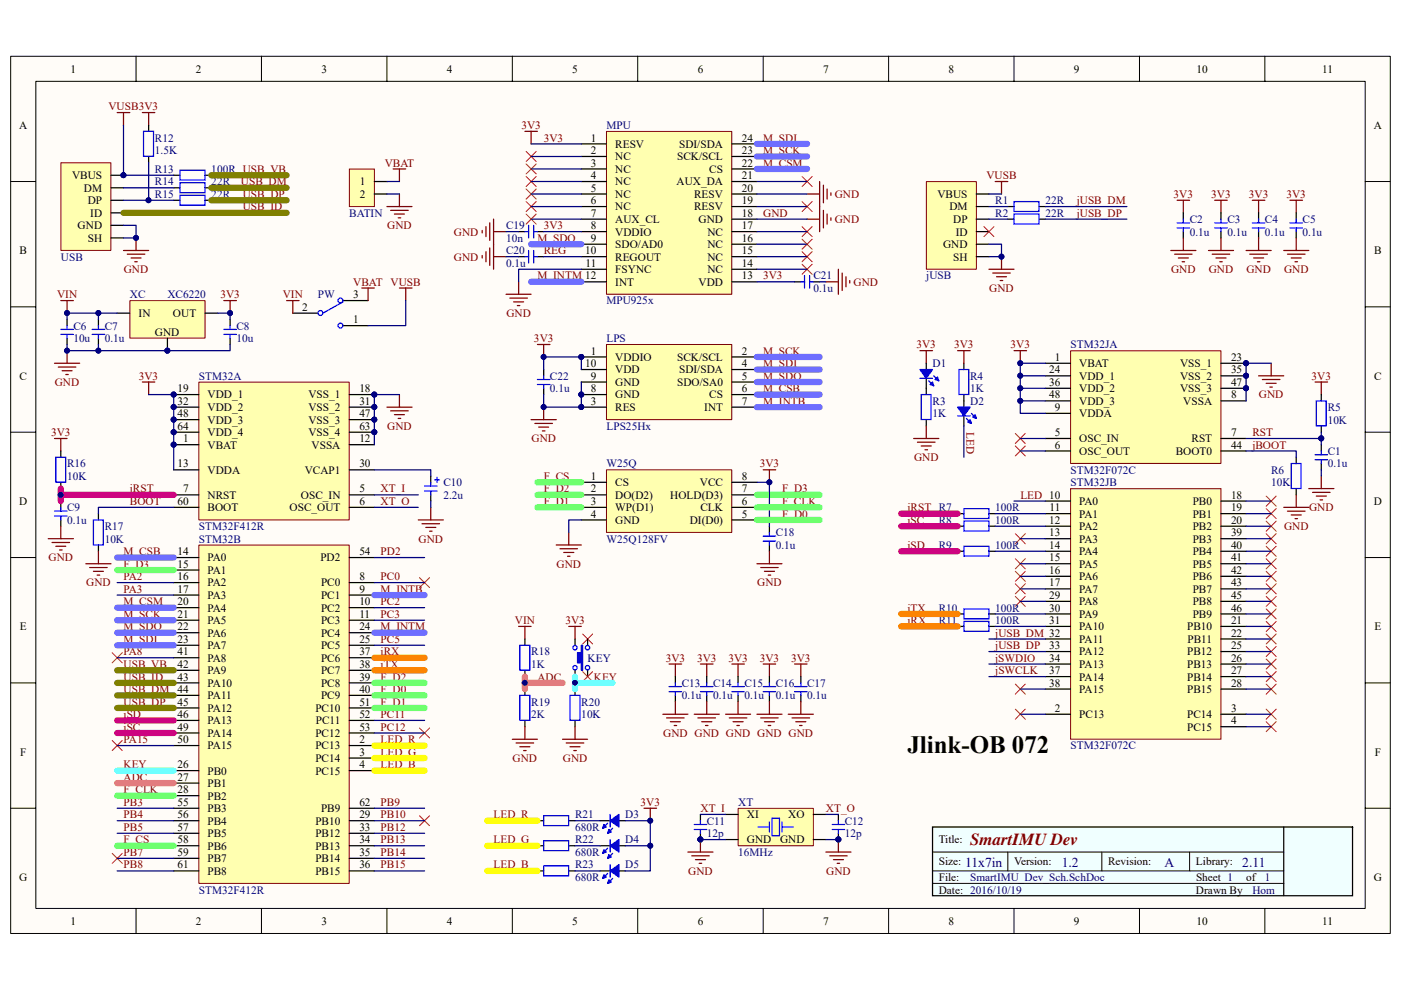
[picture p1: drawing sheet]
<svg xmlns="http://www.w3.org/2000/svg" width="297mm" height="210mm" viewBox="0 0 297 210" stroke-linecap="round" stroke-linejoin="round" font-family="sans-serif">
<defs><g id="words">
<text font-size="5.3" x="192.4" y="159.7">Jlink-OB 072</text>
<text font-size="3.6" fill="#800000" x="205.7" y="179.3">SmartIMU Dev</text>
<g font-size="2.9" fill="#000080">
<text x="204.6" y="183.8">11x7in</text>
<text x="225.1" y="183.8">1.2</text>
<text x="246.9" y="183.8">A</text>
<text x="263.4" y="183.8">2.11</text>
</g>
<g font-size="2.4">
<text x="15" y="15.4">1</text>
<text x="41.5" y="15.4">2</text>
<text x="68.2" y="15.4">3</text>
<text x="94.7" y="15.4">4</text>
<text x="121.3" y="15.4">5</text>
<text x="147.9" y="15.4">6</text>
<text x="174.5" y="15.4">7</text>
<text x="201.1" y="15.4">8</text>
<text x="227.7" y="15.4">9</text>
<text x="253.7" y="15.4">10</text>
<text x="280.3" y="15.4">11</text>
<text x="4.1" y="27.3">A</text>
<text x="291.3" y="27.3">A</text>
<text x="125.2" y="30">1</text>
<text x="125.2" y="32.7">2</text>
<text x="125.2" y="35.3">3</text>
<text x="130.4" y="31.3">RESV</text>
<text x="130.4" y="34">NC</text>
<text x="143.6" y="34">SCK/SCL</text>
<text x="144" y="31.3">SDI/SDA</text>
<text x="157.3" y="30">24</text>
<text x="157.3" y="32.7">23</text>
<text x="157.3" y="35.3">22</text>
<text x="15.3" y="38">VBUS</text>
<text x="17.8" y="40.6">DM</text>
<text x="76.3" y="39.3">1</text>
<text x="76.3" y="42">2</text>
<text x="125.2" y="38">4</text>
<text x="125.2" y="40.6">5</text>
<text x="130.4" y="36.7">NC</text>
<text x="130.4" y="39.3">NC</text>
<text x="130.4" y="42">NC</text>
<text x="143.4" y="39.3">AUX_DA</text>
<text x="147.2" y="42">RESV</text>
<text x="150.4" y="36.7">CS</text>
<text x="157.3" y="40.6">20</text>
<text x="157.3" y="38">21</text>
<text x="198.8" y="42">VBUS</text>
<text x="18.6" y="43.3">DP</text>
<text x="19.1" y="46">ID</text>
<text x="125.2" y="43.3">6</text>
<text x="125.2" y="46">7</text>
<text x="130.4" y="44.6">NC</text>
<text x="130.4" y="47.3">AUX_CL</text>
<text x="147.2" y="44.6">RESV</text>
<text x="148.1" y="47.3">GND</text>
<text x="157.3" y="43.3">19</text>
<text x="157.3" y="46">18</text>
<text x="201.3" y="44.6">DM</text>
<text x="202.1" y="47.3">DP</text>
<text x="4.1" y="53.9">B</text>
<text x="16.5" y="48.6">GND</text>
<text x="18.6" y="51.3">SH</text>
<text x="124.1" y="53.9">10</text>
<text x="125.2" y="48.6">8</text>
<text x="125.2" y="51.3">9</text>
<text x="130.4" y="50">VDDIO</text>
<text x="130.4" y="52.6">SDO/AD0</text>
<text x="150" y="52.6">NC</text>
<text x="150" y="50">NC</text>
<text x="157.3" y="53.9">15</text>
<text x="157.3" y="51.3">16</text>
<text x="157.3" y="48.6">17</text>
<text x="200" y="52.6">GND</text>
<text x="202.6" y="50">ID</text>
<text x="291.3" y="53.9">B</text>
<text x="124.1" y="56.6">11</text>
<text x="130.4" y="55.3">REGOUT</text>
<text x="130.4" y="57.9">FSYNC</text>
<text x="150" y="57.9">NC</text>
<text x="150" y="55.3">NC</text>
<text x="157.3" y="59.3">13</text>
<text x="157.3" y="56.6">14</text>
<text x="202.1" y="55.3">SH</text>
<text x="64.1" y="65.9">2</text>
<text x="74.9" y="63.2">3</text>
<text x="130.4" y="60.6">INT</text>
<text x="148.1" y="60.6">VDD</text>
<text x="29.4" y="67.2">IN</text>
<text x="32.8" y="71.2">GND</text>
<text x="36.7" y="67.2">OUT</text>
<text x="74.9" y="68.6">1</text>
<text x="124.1" y="77.9">10</text>
<text x="125.2" y="75.2">1</text>
<text x="130.4" y="76.5">VDDIO</text>
<text x="143.6" y="76.5">SCK/SCL</text>
<text x="157.3" y="77.9">4</text>
<text x="157.3" y="75.2">2</text>
<text x="223.6" y="76.5">1</text>
<text x="228.8" y="77.9">VBAT</text>
<text x="250.2" y="77.9">VSS_1</text>
<text x="261" y="76.5">23</text>
<text x="4.1" y="80.5">C</text>
<text x="37.6" y="83.2">19</text>
<text x="76.2" y="83.2">18</text>
<text x="125.2" y="83.2">8</text>
<text x="125.2" y="80.5">9</text>
<text x="130.4" y="81.9">GND</text>
<text x="130.4" y="79.2">VDD</text>
<text x="143.6" y="81.9">SDO/SA0</text>
<text x="144" y="79.2">SDI/SDA</text>
<text x="157.3" y="80.5">5</text>
<text x="157.3" y="83.2">6</text>
<text x="222.4" y="79.2">24</text>
<text x="222.4" y="81.9">36</text>
<text x="228.8" y="80.5">VDD_1</text>
<text x="228.8" y="83.2">VDD_2</text>
<text x="250.2" y="80.5">VSS_2</text>
<text x="250.2" y="83.2">VSS_3</text>
<text x="261" y="79.2">35</text>
<text x="261" y="81.9">47</text>
<text x="291.3" y="80.5">C</text>
<text x="37.6" y="85.8">32</text>
<text x="37.6" y="88.5">48</text>
<text x="44" y="84.5">VDD_1</text>
<text x="44" y="87.2">VDD_2</text>
<text x="44" y="89.8">VDD_3</text>
<text x="65.4" y="84.5">VSS_1</text>
<text x="65.4" y="87.2">VSS_2</text>
<text x="65.4" y="89.8">VSS_3</text>
<text x="76.2" y="85.8">31</text>
<text x="76.2" y="88.5">47</text>
<text x="125.2" y="85.8">3</text>
<text x="130.4" y="87.2">RES</text>
<text x="130.4" y="84.5">GND</text>
<text x="149.3" y="87.2">INT</text>
<text x="150.4" y="84.5">CS</text>
<text x="157.3" y="85.8">7</text>
<text x="222.4" y="84.5">48</text>
<text x="223.6" y="87.2">9</text>
<text x="228.8" y="88.5">VDDA</text>
<text x="228.8" y="85.8">VDD_3</text>
<text x="250.9" y="85.8">VSSA</text>
<text x="261" y="84.5">8</text>
<text x="37.6" y="91.2">64</text>
<text x="38.8" y="93.8">1</text>
<text x="44" y="95.1">VBAT</text>
<text x="44" y="92.5">VDD_4</text>
<text x="65.4" y="92.5">VSS_4</text>
<text x="66.1" y="95.1">VSSA</text>
<text x="76.2" y="93.8">12</text>
<text x="76.2" y="91.2">63</text>
<text x="223.6" y="92.5">5</text>
<text x="223.6" y="95.1">6</text>
<text x="228.8" y="93.8">OSC_IN</text>
<text x="252.6" y="93.8">RST</text>
<text x="261" y="92.5">7</text>
<text x="261" y="95.1">44</text>
<text x="37.6" y="99.1">13</text>
<text x="44" y="100.5">VDDA</text>
<text x="64.6" y="100.5">VCAP1</text>
<text x="76.2" y="99.1">30</text>
<text x="125.2" y="101.8">1</text>
<text x="157.3" y="101.8">8</text>
<text x="228.8" y="96.5">OSC_OUT</text>
<text x="249.3" y="96.5">BOOT0</text>
<text x="4.1" y="107.1">D</text>
<text x="37.6" y="107.1">60</text>
<text x="38.8" y="104.5">7</text>
<text x="44" y="105.8">NRST</text>
<text x="63.8" y="105.8">OSC_IN</text>
<text x="76.2" y="107.1">6</text>
<text x="76.2" y="104.5">5</text>
<text x="125.2" y="104.5">2</text>
<text x="125.2" y="107.1">3</text>
<text x="130.4" y="103.1">CS</text>
<text x="130.4" y="105.8">DO(D2)</text>
<text x="142.1" y="105.8">HOLD(D3)</text>
<text x="148.4" y="103.1">VCC</text>
<text x="157.3" y="107.1">6</text>
<text x="157.3" y="104.5">7</text>
<text x="228.8" y="107.1">PA0</text>
<text x="252.9" y="107.1">PB0</text>
<text x="261" y="105.8">18</text>
<text x="291.3" y="107.1">D</text>
<text x="44" y="108.4">BOOT</text>
<text x="61.4" y="108.4">OSC_OUT</text>
<text x="125.2" y="109.8">4</text>
<text x="130.4" y="108.4">WP(D1)</text>
<text x="130.4" y="111.1">GND</text>
<text x="146.2" y="111.1">DI(D0)</text>
<text x="148.5" y="108.4">CLK</text>
<text x="157.3" y="109.8">5</text>
<text x="222.4" y="111.1">12</text>
<text x="222.4" y="113.7">13</text>
<text x="222.5" y="108.4">11</text>
<text x="228.8" y="109.8">PA1</text>
<text x="228.8" y="112.4">PA2</text>
<text x="252.9" y="112.4">PB2</text>
<text x="252.9" y="109.8">PB1</text>
<text x="261" y="111.1">20</text>
<text x="261" y="108.4">19</text>
<text x="261" y="113.7">39</text>
<text x="37.6" y="117.8">14</text>
<text x="44" y="119.1">PA0</text>
<text x="67.9" y="119.1">PD2</text>
<text x="76.2" y="117.8">54</text>
<text x="222.4" y="116.4">14</text>
<text x="222.4" y="119.1">15</text>
<text x="228.8" y="115.1">PA3</text>
<text x="228.8" y="117.8">PA4</text>
<text x="252.9" y="115.1">PB3</text>
<text x="252.9" y="117.8">PB4</text>
<text x="261" y="119.1">41</text>
<text x="261" y="116.4">40</text>
<text x="37.6" y="120.4">15</text>
<text x="37.6" y="123.1">16</text>
<text x="37.6" y="125.7">17</text>
<text x="44" y="121.7">PA1</text>
<text x="44" y="124.4">PA2</text>
<text x="68.1" y="124.4">PC0</text>
<text x="76.2" y="123.1">8</text>
<text x="76.2" y="125.7">9</text>
<text x="222.4" y="121.7">16</text>
<text x="222.4" y="124.4">17</text>
<text x="228.8" y="120.4">PA5</text>
<text x="228.8" y="123.1">PA6</text>
<text x="228.8" y="125.7">PA7</text>
<text x="252.9" y="120.4">PB5</text>
<text x="252.9" y="123.1">PB6</text>
<text x="252.9" y="125.7">PB7</text>
<text x="261" y="121.7">42</text>
<text x="261" y="124.4">43</text>
<text x="37.6" y="128.4">20</text>
<text x="37.6" y="131">21</text>
<text x="44" y="127">PA3</text>
<text x="44" y="129.7">PA4</text>
<text x="68.1" y="127">PC1</text>
<text x="68.1" y="129.7">PC2</text>
<text x="76.2" y="128.4">10</text>
<text x="76.2" y="131">11</text>
<text x="222.4" y="127">29</text>
<text x="222.4" y="129.7">30</text>
<text x="228.8" y="128.4">PA8</text>
<text x="228.8" y="131">PA9</text>
<text x="252.9" y="128.4">PB8</text>
<text x="252.9" y="131">PB9</text>
<text x="261" y="127">45</text>
<text x="261" y="129.7">46</text>
<text x="4.2" y="133.7">E</text>
<text x="37.6" y="133.7">22</text>
<text x="37.6" y="136.4">23</text>
<text x="44" y="132.4">PA5</text>
<text x="44" y="135">PA6</text>
<text x="44" y="137.7">PA7</text>
<text x="68.1" y="132.4">PC3</text>
<text x="68.1" y="135">PC4</text>
<text x="68.1" y="137.7">PC5</text>
<text x="76.2" y="133.7">24</text>
<text x="76.2" y="136.4">25</text>
<text x="222.4" y="132.4">31</text>
<text x="222.4" y="137.7">33</text>
<text x="228.8" y="133.7">PA10</text>
<text x="228.8" y="136.4">PA11</text>
<text x="251.7" y="133.7">PB10</text>
<text x="251.8" y="136.4">PB11</text>
<text x="261" y="132.4">21</text>
<text x="261" y="135">22</text>
<text x="261" y="137.7">25</text>
<text x="291.4" y="133.7">E</text>
<text x="37.6" y="139">41</text>
<text x="37.6" y="141.7">42</text>
<text x="44" y="140.3">PA8</text>
<text x="44" y="143">PA9</text>
<text x="68.1" y="140.3">PC6</text>
<text x="68.1" y="143">PC7</text>
<text x="76.2" y="139">37</text>
<text x="76.2" y="141.7">38</text>
<text x="222.4" y="140.3">34</text>
<text x="222.4" y="143">37</text>
<text x="228.8" y="139">PA12</text>
<text x="228.8" y="141.7">PA13</text>
<text x="251.7" y="139">PB12</text>
<text x="251.7" y="141.7">PB13</text>
<text x="261" y="140.3">26</text>
<text x="261" y="143">27</text>
<text x="37.6" y="144.3">43</text>
<text x="37.6" y="147">44</text>
<text x="37.6" y="149.6">45</text>
<text x="44" y="145.6">PA10</text>
<text x="44" y="148.3">PA11</text>
<text x="68.1" y="145.6">PC8</text>
<text x="68.1" y="148.3">PC9</text>
<text x="76.2" y="144.3">39</text>
<text x="76.2" y="147">40</text>
<text x="76.2" y="149.6">51</text>
<text x="222.4" y="145.6">38</text>
<text x="228.8" y="144.3">PA14</text>
<text x="228.8" y="147">PA15</text>
<text x="251.7" y="144.3">PB14</text>
<text x="251.7" y="147">PB15</text>
<text x="261" y="145.6">28</text>
<text x="37.6" y="152.3">46</text>
<text x="37.6" y="155">49</text>
<text x="44" y="151">PA12</text>
<text x="44" y="153.6">PA13</text>
<text x="66.9" y="151">PC10</text>
<text x="66.9" y="153.6">PC11</text>
<text x="76.2" y="152.3">52</text>
<text x="76.2" y="155">53</text>
<text x="223.6" y="151">2</text>
<text x="228.8" y="152.3">PC13</text>
<text x="251.7" y="152.3">PC14</text>
<text x="251.7" y="155">PC15</text>
<text x="261" y="151">3</text>
<text x="261" y="153.6">4</text>
<text x="4.3" y="160.3">F</text>
<text x="37.6" y="157.6">50</text>
<text x="44" y="156.3">PA14</text>
<text x="44" y="158.9">PA15</text>
<text x="66.9" y="158.9">PC13</text>
<text x="66.9" y="161.6">PC14</text>
<text x="66.9" y="156.3">PC12</text>
<text x="76.2" y="157.6">2</text>
<text x="76.2" y="160.3">3</text>
<text x="291.5" y="160.3">F</text>
<text x="37.6" y="162.9">26</text>
<text x="37.6" y="165.6">27</text>
<text x="44" y="164.3">PB0</text>
<text x="44" y="166.9">PB1</text>
<text x="66.9" y="164.3">PC15</text>
<text x="76.2" y="162.9">4</text>
<text x="37.6" y="168.3">28</text>
<text x="37.6" y="170.9">55</text>
<text x="37.6" y="173.6">56</text>
<text x="44" y="169.6">PB2</text>
<text x="44" y="172.2">PB3</text>
<text x="68.1" y="172.2">PB9</text>
<text x="76.2" y="170.9">62</text>
<text x="76.2" y="173.6">29</text>
<text x="158.4" y="173.6">XI</text>
<text x="167.1" y="173.6">XO</text>
<text x="37.6" y="176.2">57</text>
<text x="37.6" y="178.9">58</text>
<text x="44" y="174.9">PB4</text>
<text x="44" y="177.6">PB5</text>
<text x="66.9" y="174.9">PB10</text>
<text x="66.9" y="177.6">PB12</text>
<text x="76.2" y="176.2">33</text>
<text x="76.2" y="178.9">34</text>
<text x="158.4" y="178.9">GND</text>
<text x="165.4" y="178.9">GND</text>
<text x="199" y="178.9">Title:</text>
<text x="37.6" y="181.5">59</text>
<text x="37.6" y="184.2">61</text>
<text x="44" y="180.2">PB6</text>
<text x="44" y="182.9">PB7</text>
<text x="44" y="185.5">PB8</text>
<text x="66.9" y="180.2">PB13</text>
<text x="66.9" y="182.9">PB14</text>
<text x="66.9" y="185.5">PB15</text>
<text x="76.2" y="181.5">35</text>
<text x="76.2" y="184.2">36</text>
<text x="199" y="183.5">Size:</text>
<text x="215" y="183.5">Version:</text>
<text x="234.9" y="183.5">Revision:</text>
<text x="253.6" y="183.5">Library:</text>
<text x="4.1" y="186.9">G</text>
<text x="199" y="189.5">Date: 2016/10/19</text>
<text x="199" y="186.9">File:</text>
<text x="253.6" y="189.5">Drawn By</text>
<text x="253.6" y="186.9">Sheet 1</text>
<text x="264.2" y="186.9">of</text>
<text x="291.3" y="186.9">G</text>
<text x="15" y="196.2">1</text>
<text x="41.5" y="196.2">2</text>
<text x="68.2" y="196.2">3</text>
<text x="94.7" y="196.2">4</text>
<text x="121.3" y="196.2">5</text>
<text x="147.9" y="196.2">6</text>
<text x="174.5" y="196.2">7</text>
<text x="201.1" y="196.2">8</text>
<text x="227.7" y="196.2">9</text>
<text x="253.7" y="196.2">10</text>
<text x="280.3" y="196.2">11</text>
</g>
<g font-size="2.4" fill="#800000">
<text x="23" y="23.4">VUSB3V3</text>
<text x="110.6" y="27.3">3V3</text>
<text x="81.6" y="35.3">VBAT</text>
<text x="115.3" y="30">3V3</text>
<text x="161.8" y="35.3">M_CSM</text>
<text x="161.8" y="32.7">M_SCK</text>
<text x="161.8" y="30">M_SDI</text>
<text x="51.1" y="39.3">USB_DM</text>
<text x="51.5" y="42">USB_DP</text>
<text x="177" y="42">GND</text>
<text x="209.1" y="38">VUSB</text>
<text x="248.8" y="42">3V3</text>
<text x="256.8" y="42">3V3</text>
<text x="264.8" y="42">3V3</text>
<text x="272.8" y="42">3V3</text>
<text x="51.5" y="44.6">USB_ID</text>
<text x="161.8" y="46">GND</text>
<text x="177" y="47.3">GND</text>
<text x="228.3" y="46">jUSB_DP</text>
<text x="228.3" y="43.3">jUSB_DM</text>
<text x="82.1" y="48.6">GND</text>
<text x="96.2" y="50">GND</text>
<text x="114" y="51.3">M_SDO</text>
<text x="115.3" y="48.6">3V3</text>
<text x="115.3" y="53.9">REG</text>
<text x="26.2" y="57.9">GND</text>
<text x="96.2" y="55.3">GND</text>
<text x="114" y="59.3">M_INTM 12</text>
<text x="161.8" y="59.3">3V3</text>
<text x="248.3" y="57.9">GND</text>
<text x="256.3" y="57.9">GND</text>
<text x="264.3" y="57.9">GND</text>
<text x="272.2" y="57.9">GND</text>
<text x="12.1" y="63.2">VIN</text>
<text x="46.7" y="63.2">3V3</text>
<text x="60" y="63.2">VIN</text>
<text x="74.9" y="60.6">VBAT VUSB</text>
<text x="181" y="60.6">GND</text>
<text x="209.7" y="61.9">GND</text>
<text x="107.4" y="67.2">GND</text>
<text x="113.2" y="72.5">3V3</text>
<text x="161.8" y="75.2">M_SCK</text>
<text x="161.8" y="77.9">M_SDI</text>
<text x="194.3" y="73.9">3V3</text>
<text x="202.3" y="73.9">3V3</text>
<text x="214.3" y="73.9">3V3</text>
<text x="11.6" y="81.9">GND</text>
<text x="29.4" y="80.5">3V3</text>
<text x="161.8" y="83.2">M_CSB</text>
<text x="161.8" y="80.5">M_SDO</text>
<text x="278.1" y="80.5">3V3</text>
<text x="161.8" y="85.8">M_INTB</text>
<text x="266.9" y="84.5">GND</text>
<text x="10.8" y="92.5">3V3</text>
<text x="82.1" y="91.2">GND</text>
<text x="112.7" y="93.8">GND</text>
<text x="204.9" y="91.7" transform="rotate(90 204.9 91.7)">LED</text>
<text x="265.5" y="92.5">RST</text>
<text x="265.5" y="95.1">jBOOT</text>
<text x="115.3" y="101.8">F_CS</text>
<text x="161.1" y="99.1">3V3</text>
<text x="193.8" y="97.8">GND</text>
<text x="27.5" y="107.1">BOOT</text>
<text x="27.5" y="104.5">jRST</text>
<text x="80.7" y="104.5">XT_I</text>
<text x="80.7" y="107.1">XT_O</text>
<text x="115.3" y="104.5">F_D2</text>
<text x="115.3" y="107.1">F_D1</text>
<text x="165.8" y="107.1">F_CLK</text>
<text x="165.8" y="104.5">F_D3</text>
<text x="216.3" y="105.8">LED 10</text>
<text x="165.8" y="109.8">F_D0</text>
<text x="192.4" y="108.4">jRST R7</text>
<text x="192.4" y="111.1">jSC</text>
<text x="272.2" y="112.4">GND</text>
<text x="277.6" y="108.4">GND</text>
<text x="10.3" y="119.1">GND</text>
<text x="26.2" y="117.8">M_CSB</text>
<text x="80.7" y="117.8">PD2</text>
<text x="88.7" y="115.1">GND</text>
<text x="192.4" y="116.4">jSD</text>
<text x="18.3" y="124.4">GND</text>
<text x="26.2" y="123.1">PA2</text>
<text x="26.2" y="125.7">PA3</text>
<text x="26.2" y="120.4">F_D3</text>
<text x="80.7" y="125.7">M_INTB</text>
<text x="80.7" y="123.1">PC0</text>
<text x="118" y="120.4">GND</text>
<text x="160.5" y="124.4">GND</text>
<text x="26.2" y="128.4">M_CSM</text>
<text x="26.2" y="131">M_SCK</text>
<text x="80.7" y="128.4">PC2</text>
<text x="80.7" y="131">PC3</text>
<text x="192.4" y="129.7">jTX</text>
<text x="26.2" y="133.7">M_SDO</text>
<text x="26.2" y="136.4">M_SDI</text>
<text x="80.7" y="136.4">PC5</text>
<text x="80.7" y="133.7">M_INTM</text>
<text x="109.2" y="132.4">VIN</text>
<text x="119.9" y="132.4">3V3</text>
<text x="192.4" y="132.4">jRX</text>
<text x="211" y="135">jUSB_DM 32</text>
<text x="211" y="137.7">jUSB_DP</text>
<text x="26.2" y="139">PA8</text>
<text x="26.2" y="141.7">USB_VB</text>
<text x="80.7" y="141.7">jTX</text>
<text x="80.7" y="139">jRX</text>
<text x="141.1" y="140.3">3V3</text>
<text x="147.8" y="140.3">3V3</text>
<text x="154.4" y="140.3">3V3</text>
<text x="161.1" y="140.3">3V3</text>
<text x="167.7" y="140.3">3V3</text>
<text x="211" y="140.3">jSWDIO</text>
<text x="211" y="143">jSWCLK</text>
<text x="26.2" y="147">USB_DM</text>
<text x="26.2" y="149.6">USB_DP</text>
<text x="26.2" y="144.3">USB_ID</text>
<text x="80.7" y="147">F_D0</text>
<text x="80.7" y="144.3">F_D2</text>
<text x="80.7" y="149.6">F_D1</text>
<text x="114" y="144.3">ADC</text>
<text x="125.9" y="144.3">KEY</text>
<text x="26.2" y="155">jSC</text>
<text x="26.2" y="152.3">jSD</text>
<text x="80.7" y="152.3">PC11</text>
<text x="80.7" y="155">PC12</text>
<text x="26.2" y="157.6">PA15</text>
<text x="80.7" y="157.6">LED_R</text>
<text x="80.7" y="160.3">LED_G</text>
<text x="108.7" y="161.6">GND</text>
<text x="119.3" y="161.6">GND</text>
<text x="140.6" y="156.3">GND GND GND GND GND</text>
<text x="26.2" y="162.9">KEY</text>
<text x="26.2" y="165.6">ADC</text>
<text x="80.7" y="162.9">LED_B</text>
<text x="26.2" y="170.9">PB3</text>
<text x="26.2" y="173.6">PB4</text>
<text x="26.2" y="168.3">F_CLK</text>
<text x="80.7" y="170.9">PB9</text>
<text x="80.7" y="173.6">PB10</text>
<text x="104.6" y="173.6">LED_R</text>
<text x="135.8" y="170.9">3V3</text>
<text x="148.5" y="172.2">XT_I</text>
<text x="175.1" y="172.2">XT_O</text>
<text x="26.2" y="176.2">PB5</text>
<text x="26.2" y="178.9">F_CS</text>
<text x="80.7" y="178.9">PB13</text>
<text x="80.7" y="176.2">PB12</text>
<text x="104.6" y="178.9">LED_G</text>
<text x="26.2" y="181.5">PB7</text>
<text x="26.2" y="184.2">PB8</text>
<text x="80.7" y="181.5">PB14</text>
<text x="80.7" y="184.2">PB15</text>
<text x="104.6" y="184.2">LED_B</text>
<text x="145.9" y="185.5">GND</text>
<text x="175.2" y="185.5">GND</text>
</g>
<g font-size="2.4" fill="#000080">
<text x="128.6" y="27.3">MPU</text>
<text x="32.8" y="32.7">1.5K</text>
<text x="32.8" y="30">R12</text>
<text x="32.8" y="36.7">R13</text>
<text x="32.8" y="39.3">R14</text>
<text x="32.8" y="42">R15</text>
<text x="44.8" y="39.3">22R</text>
<text x="44.8" y="36.7">100R USB_VB</text>
<text x="44.8" y="42">22R</text>
<text x="74.1" y="46">BATIN</text>
<text x="211" y="43.3">R1</text>
<text x="211" y="46">R2</text>
<text x="221.7" y="46">22R</text>
<text x="221.7" y="43.3">22R</text>
<text x="252.2" y="47.3">C2</text>
<text x="260.2" y="47.3">C3</text>
<text x="268.2" y="47.3">C4</text>
<text x="276.2" y="47.3">C5</text>
<text x="107.3" y="51.3">10n</text>
<text x="107.3" y="48.6">C19</text>
<text x="107.3" y="53.9">C20</text>
<text x="252.2" y="50">0.1u</text>
<text x="260.2" y="50">0.1u</text>
<text x="268.2" y="50">0.1u</text>
<text x="276.2" y="50">0.1u</text>
<text x="12.9" y="55.3">USB</text>
<text x="107.3" y="56.6">0.1u</text>
<text x="172.5" y="59.3">C21</text>
<text x="196.4" y="59.3">jUSB</text>
<text x="27.5" y="63.2">XC</text>
<text x="35.5" y="63.2">XC6220</text>
<text x="67.4" y="63.2">PW</text>
<text x="128.6" y="64.6">MPU925x</text>
<text x="172.5" y="61.9">0.1u</text>
<text x="15.6" y="69.9">C6</text>
<text x="22.2" y="69.9">C7</text>
<text x="50.1" y="69.9">C8</text>
<text x="15.6" y="72.5">10u</text>
<text x="22.2" y="72.5">0.1u</text>
<text x="50.1" y="72.5">10u</text>
<text x="128.6" y="72.5">LPS</text>
<text x="197.7" y="77.9">D1</text>
<text x="227" y="73.9">STM32JA</text>
<text x="42.2" y="80.5">STM32A</text>
<text x="116.6" y="83.2">0.1u</text>
<text x="116.6" y="80.5">C22</text>
<text x="205.7" y="83.2">1K</text>
<text x="205.7" y="80.5">R4</text>
<text x="197.7" y="88.5">1K</text>
<text x="197.7" y="85.8">R3</text>
<text x="205.7" y="85.8">D2</text>
<text x="281.5" y="89.8">10K</text>
<text x="281.5" y="87.2">R5</text>
<text x="128.6" y="91.2">LPS25Hx</text>
<text x="14.2" y="101.8">10K</text>
<text x="14.2" y="99.1">R16</text>
<text x="128.6" y="99.1">W25Q</text>
<text x="227" y="100.5">STM32F072C</text>
<text x="269.5" y="100.5">R6</text>
<text x="281.5" y="99.1">0.1u</text>
<text x="281.5" y="96.5">C1</text>
<text x="94" y="105.8">2.2u</text>
<text x="94" y="103.1">C10</text>
<text x="227" y="103.1">STM32JB</text>
<text x="269.5" y="103.1">10K</text>
<text x="14.2" y="111.1">0.1u</text>
<text x="14.2" y="108.4">C9</text>
<text x="22.2" y="112.4">R17</text>
<text x="42.2" y="112.4">STM32F412R</text>
<text x="164.5" y="113.7">C18</text>
<text x="199" y="111.1">R8</text>
<text x="211" y="108.4">100R</text>
<text x="211" y="111.1">100R</text>
<text x="22.2" y="115.1">10K</text>
<text x="42.2" y="115.1">STM32B</text>
<text x="128.6" y="115.1">W25Q128FV</text>
<text x="164.5" y="116.4">0.1u</text>
<text x="199" y="116.4">R9</text>
<text x="211" y="116.4">100R</text>
<text x="199" y="129.7">R10</text>
<text x="211" y="129.7">100R</text>
<text x="199" y="132.4">R11</text>
<text x="211" y="132.4">100R</text>
<text x="112.6" y="141.7">1K</text>
<text x="112.6" y="139">R18</text>
<text x="124.6" y="140.3">KEY</text>
<text x="112.6" y="149.6">R19</text>
<text x="123.3" y="149.6">R20</text>
<text x="144.5" y="145.6">C13</text>
<text x="144.5" y="148.3">0.1u</text>
<text x="151.2" y="145.6">C14</text>
<text x="151.2" y="148.3">0.1u</text>
<text x="157.8" y="145.6">C15</text>
<text x="157.8" y="148.3">0.1u</text>
<text x="164.5" y="145.6">C16</text>
<text x="164.5" y="148.3">0.1u</text>
<text x="171.1" y="148.3">0.1u</text>
<text x="171.1" y="145.6">C17</text>
<text x="112.6" y="152.3">2K</text>
<text x="123.3" y="152.3">10K</text>
<text x="227" y="158.9">STM32F072C</text>
<text x="121.9" y="173.6">R21</text>
<text x="132.6" y="173.6">D3</text>
<text x="156.5" y="170.9">XT</text>
<text x="121.9" y="176.2">680R</text>
<text x="121.9" y="178.9">R22</text>
<text x="132.6" y="178.9">D4</text>
<text x="149.9" y="177.6">12p</text>
<text x="149.9" y="174.9">C11</text>
<text x="179.1" y="177.6">12p</text>
<text x="179.1" y="174.9">C12</text>
<text x="121.9" y="181.5">680R</text>
<text x="121.9" y="184.2">R23</text>
<text x="132.6" y="184.2">D5</text>
<text x="156.5" y="181.5">16MHz</text>
<text x="42.2" y="189.5">STM32F412R</text>
<text x="121.9" y="186.9">680R</text>
<text x="205.7" y="186.9">SmartIMU_Dev_Sch.SchDoc</text>
<text x="265.5" y="189.5">Hom</text>
<text x="268.2" y="186.9">1</text>
</g>
</g></defs>
<path d="M2.3 12h292.5v186h-292.5z" fill="#fffcf8"/>
<path d="M2.3 11.9h292.5v186.1h-292.5z" fill="none" stroke="#000" stroke-width=".21"/>
<path d="M7.6 17.3h281.9v175.4h-281.9z" fill="#fffcf8"/>
<g fill="none" stroke="#000" stroke-width=".21">
<path d="M7.6 17.3h281.9v175.4h-281.9zM28.8 11.9v5.3M55.4 11.9v5.3M82 11.9v5.3M108.6 11.9v5.3M135.2 11.9v5.3M161.8 11.9v5.3M188.4 11.9v5.3M215 11.9v5.3M241.6 11.9v5.3M268.2 11.9v5.3M2.3 38.5h5.3"/>
<path d="M289.5 38.5h5.3M2.3 65.1h5.3M289.5 65.1h5.3M2.3 91.7h5.3M289.5 91.7h5.3M2.3 118.3h5.3M289.5 118.3h5.3M2.3 144.8h5.3M289.5 144.8h5.3M2.3 171.4h5.3M289.5 171.4h5.3M28.8 192.7v5.3"/>
<path d="M55.4 192.7v5.3M82 192.7v5.3M108.6 192.7v5.3M135.2 192.7v5.3M161.8 192.7v5.3M188.4 192.7v5.3M215 192.7v5.3M241.6 192.7v5.3M268.2 192.7v5.3"/>
</g>
<path d="M197.7 175.4v14.6h89.1v-14.6z" fill-rule="evenodd" fill="#f0ffff" stroke="#000" stroke-width=".27"/>
<path d="M197.7 180.7h74.5M197.7 187.4h74.5M197.7 184.7h74.5M213.7 180.7v4M233.6 180.7v4M252.2 180.7v4" fill="none" stroke="#000" stroke-width=".21"/>
<path d="M31.5 26.5v1.4M31.5 33.2v1.3M36.8 37.2h1.4M43.5 37.2h1.3M62.1 66.4h5.3M72.7 63.8h5.3M72.7 69.1h5.3M272.2 175.4v14.5" fill="none" stroke="#000" stroke-width=".27"/>
<g fill="none" stroke="#800000" stroke-width=".27">
<path d="M30.2 23.9h2.6M31.5 23.9v2.6M83.4 35.8h2.6M84.7 35.8v2.7M82 43.8h5.4M82.8 44.6h3.7M83.6 45.4h2.1M84.4 46.2h.6M84.7 41.1v2.7M60.8 63.8h2.6M62.1 63.8v2.6M76.7 61.1h2.7"/>
<path d="M78 61.1v2.7"/>
</g>
<g fill="none" stroke="#00f" stroke-width=".27">
<path d="M30.4 27.9h2.2v5.2h-2.2zM38.2 36.1h5.3v2.1h-5.3zM72.7 64l-4.2 2.4"/>
<circle cx="67.9" cy="66.4" r=".52"/>
<circle cx="72.2" cy="63.7" r=".52"/>
<circle cx="72.2" cy="69.1" r=".52"/>
</g>
<path d="M74.1 35.9h5.3v7.9h-5.3z" fill="#ffffb0"/>
<path d="M74.1 35.9h5.3v7.9h-5.3z" fill="none" stroke="#800000" stroke-width=".21"/>
<path d="M36.8 39.8h1.4M43.5 39.8h1.3M79.4 38.5h2.6M36.8 42.5h1.4M43.5 42.5h1.3M79.4 41.1h2.6" fill="none" stroke="#000" stroke-width=".27"/>
<path d="M38.2 38.8h5.3v2.1h-5.3zM38.2 41.4h5.3v2.1h-5.3z" fill="none" stroke="#00f" stroke-width=".27"/>
<path d="M26.2 53.1h5.3M27 53.9h3.7M27.8 54.7h2.1M28.6 55.5h.5M28.8 50.5v2.6" fill="none" stroke="#800000" stroke-width=".27"/>
<circle cx="28.8" cy="50.5" r=".52" fill="#000080" stroke="#000080" stroke-width=".21"/>
<path d="M12.9 34.5h10.6v18.6h-10.6z" fill="#ffffb0"/>
<path d="M12.9 34.5h10.6v18.6h-10.6z" fill="none" stroke="#800000" stroke-width=".21"/>
<path d="M23.5 37.2h2.7M23.5 39.8h2.7M23.5 42.5h2.7M23.5 45.1h2.7M23.5 47.8h2.7M23.5 50.5h2.7M148.5 172.7v1.4M148.5 176.7v1.4M177.8 172.7v1.4M177.8 176.7v1.4" fill="none" stroke="#000" stroke-width=".27"/>
<g fill="#000080" stroke="#000080" stroke-width=".21">
<circle cx="26.2" cy="37.2" r=".52"/>
<circle cx="148.5" cy="178" r=".52"/>
<circle cx="163.1" cy="102.3" r=".52"/>
<circle cx="177.7" cy="178" r=".52"/>
</g>
<path d="M147.2 175.9h2.6M147.2 174.9h2.6M148.5 174.1v.8M148.5 175.9v.8M176.4 175.9h2.7M176.4 174.9h2.7M177.8 174.1v.8M177.8 175.9v.8" fill="none" stroke="#00f" stroke-width=".27"/>
<path d="M161.8 99.7h2.7M163.1 99.7v2.6" fill="none" stroke="#800000" stroke-width=".27"/>
<path d="M128.6 99.7h26.5v13.2h-26.5z" fill="#ffffb0"/>
<path d="M128.6 99.7h26.5v13.2h-26.5z" fill="none" stroke="#800000" stroke-width=".21"/>
<g fill="none" stroke="#000" stroke-width=".27">
<path d="M91.3 101v1.3M91.3 105v1.3M123.3 102.3h5.3M123.3 105h5.3M123.3 107.6h5.3M123.3 110.3h5.3M155.2 102.3h5.3M155.2 105h5.3M155.2 107.6h5.3M155.2 110.3h5.3M163.1 111.6v1.3M163.1 115.6v1.3"/>
<path d="M143.2 143.5v1.3M143.2 147.5v1.3M149.8 143.5v1.3M149.8 147.5v1.3M156.5 143.5v1.3M156.5 147.5v1.3M163.1 143.5v1.3M163.1 147.5v1.3M169.8 143.5v1.3M169.8 147.5v1.3M127.2 174.1h2.2M131.2 174.1h1.4"/>
</g>
<g fill="none" stroke="#800000" stroke-width=".27">
<path d="M30.2 81h2.6M31.5 81v2.7M82 86.4h5.4M82.8 87.1h3.7M83.6 87.9h2.1M84.4 88.8h.6M84.7 83.7v2.7M117.9 115.6h5.4M118.7 116.4h3.7M119.5 117.2h2.2M120.3 118h.6M120.6 112.9v2.7"/>
<path d="M160.5 119.6h5.3M163.1 116.9v2.7M161.3 120.4h3.7M162.1 121.2h2.1M162.9 122h.5M140.5 151.5h5.4M141.3 152.3h3.8M141.9 140.8h2.6M142.1 153.1h2.1M142.9 153.9h.6M143.2 140.8v2.7M143.2 148.8v2.7"/>
<path d="M147.2 151.5h5.3M148 152.3h3.7M148.5 140.8h2.7M148.8 153.1h2.1M149.6 153.9h.5M149.8 140.8v2.7M149.8 148.8v2.7M153.8 151.5h5.3M154.6 152.3h3.7M155.2 140.8h2.6M155.4 153.1h2.2M156.2 153.9h.6"/>
<path d="M156.5 140.8v2.7M156.5 148.8v2.7M160.5 151.5h5.3M161.3 152.3h3.7M161.8 140.8h2.7M162.1 153.1h2.1M162.9 153.9h.5M163.1 140.8v2.7M163.1 148.8v2.7M167.1 151.5h5.3M167.9 152.3h3.8M168.5 140.8h2.6"/>
<path d="M168.7 153.1h2.2M169.5 153.9h.5M169.8 140.8v2.7M169.8 148.8v2.7M136.5 171.4h2.7M137.9 171.4v2.7"/>
</g>
<g fill="none" stroke="#00f" stroke-width=".27">
<path d="M90 103.1h2.7M90 104.2h2.7M91.3 102.3v.8M91.3 104.2v.8M92.1 101.8h1.1M92.7 101.2v1.1M161.8 114.8h2.7M161.8 113.7h2.7M163.1 112.9v.8M163.1 114.8v.8M141.9 146.7h2.6M141.9 145.6h2.6"/>
<path d="M143.2 144.8v.8M143.2 146.7v.8M148.5 146.7h2.7M148.5 145.6h2.7M149.8 144.8v.8M149.8 146.7v.8M155.2 146.7h2.6M155.2 145.6h2.6M156.5 144.8v.8M156.5 146.7v.8M161.8 146.7h2.7M161.8 145.6h2.7"/>
<path d="M163.1 144.8v.8M163.1 146.7v.8M168.5 146.7h2.6M168.5 145.6h2.6M169.8 144.8v.8M169.8 146.7v.8"/>
</g>
<circle cx="137.9" cy="174.1" r=".52" fill="#000080" stroke="#000080" stroke-width=".21"/>
<path d="M129.4 174.1l1.8-1.4v2.7z" fill="#00f"/>
<path d="M128.8 174.6l-1 1.1M129.4 174.1l1.8-1.4v2.7zM129.9 175.7l-1.1 1" fill="none" stroke="#00f" stroke-width=".27"/>
<path d="M128 174.9l.6 .5-.8 .3z" fill="#00f"/>
<path d="M128 174.9l.6 .5-.8 .3z" fill="none" stroke="#00f" stroke-width=".27"/>
<path d="M129.1 175.9l.5 .6-.8 .2z" fill="#00f"/>
<path d="M115.3 173h5.3v2.1h-5.3zM129.1 175.9l.5 .6-.8 .2zM129.4 172.7v2.7" fill="none" stroke="#00f" stroke-width=".27"/>
<path d="M113.9 174.1h1.4M120.6 174.1h1.3M127.2 179.4h2.2M131.2 179.4h1.4" fill="none" stroke="#000" stroke-width=".27"/>
<path d="M129.4 179.4l1.8-1.3v2.6z" fill="#00f"/>
<path d="M128.8 179.9l-1 1.1M129.4 179.4l1.8-1.3v2.6zM129.9 181l-1.1 1.1" fill="none" stroke="#00f" stroke-width=".27"/>
<path d="M128 180.2l.6 .5-.8 .3z" fill="#00f"/>
<path d="M128 180.2l.6 .5-.8 .3z" fill="none" stroke="#00f" stroke-width=".27"/>
<path d="M129.1 181.3l.5 .5-.8 .3z" fill="#00f"/>
<path d="M115.3 178.3h5.3v2.1h-5.3zM129.4 178.1v2.6M129.1 181.3l.5 .5-.8 .3z" fill="none" stroke="#00f" stroke-width=".27"/>
<path d="M113.9 179.4h1.4M120.6 179.4h1.3M127.2 184.7h2.2M131.2 184.7h1.4" fill="none" stroke="#000" stroke-width=".27"/>
<path d="M129.4 184.7l1.8-1.3v2.6z" fill="#00f"/>
<path d="M128.8 185.3l-1 1M129.4 184.7l1.8-1.3v2.6zM129.9 186.3l-1.1 1.1" fill="none" stroke="#00f" stroke-width=".27"/>
<path d="M128 185.5l.6 .5-.8 .3z" fill="#00f"/>
<path d="M128 185.5l.6 .5-.8 .3z" fill="none" stroke="#00f" stroke-width=".27"/>
<path d="M129.1 186.6l.5 .5-.8 .3z" fill="#00f"/>
<path d="M115.3 183.6h5.3v2.2h-5.3zM129.1 186.6l.5 .5-.8 .3zM129.4 183.4v2.6" fill="none" stroke="#00f" stroke-width=".27"/>
<path d="M124.6 135.5v1.4M124.6 142.2v1.3M113.9 184.7h1.4M120.6 184.7h1.3" fill="none" stroke="#000" stroke-width=".27"/>
<path d="M110 132.9h2.6M111.3 132.9v2.6M120.6 132.9h2.7M121.9 132.9v2.6" fill="none" stroke="#800000" stroke-width=".27"/>
<path d="M123.5 134.5l2.1 2.1M125.6 134.5l-2.1 2.1" fill="none" stroke="#f00" stroke-width=".21"/>
<path d="M123.3 136.9h.2v5.3h-.2v-1.6h-.9v-2.1h.9z" fill-rule="evenodd" fill="#00f"/>
<g fill="none" stroke="#00f" stroke-width=".27">
<path d="M278.8 96.5h2.7M278.8 97.5h2.7M279.1 85h2.1v5.3h-2.1zM280.1 95.7v.8M280.1 97.5v.8M110.2 136.9h2.1v5.3h-2.1zM123.3 136.9h.2v5.3h-.2v-1.6h-.9v-2.1h.9zM110.2 147.5h2.1v5.3h-2.1zM120.9 147.5h2.1v5.3h-2.1z"/>
<circle cx="121.9" cy="137.4" r=".46"/>
<circle cx="124.6" cy="137.4" r=".46"/>
<circle cx="121.9" cy="141.6" r=".46"/>
<circle cx="124.6" cy="141.6" r=".46"/>
</g>
<path d="M280.1 83.7v1.3M280.1 90.3v1.4M280.1 94.3v1.4M280.1 98.3v1.4M111.3 135.5v1.4M121.9 135.5v1.4M111.3 142.2v1.3M111.3 146.2v1.3M111.3 152.8v1.3M121.9 142.2v1.3M121.9 146.2v1.3M121.9 152.8v1.3" fill="none" stroke="#000" stroke-width=".27"/>
<path d="M215.3 91.9l2.1 2.2M215.3 94.6l2.1 2.1M217.4 91.9l-2.1 2.2M217.4 94.6l-2.1 2.1M123.5 142.5l2.1 2.1M125.6 142.5l-2.1 2.1" fill="none" stroke="#f00" stroke-width=".21"/>
<g fill="none" stroke="#800000" stroke-width=".27">
<path d="M211 38.5h2.7M212.3 38.5v2.6M215 74.4h2.7M216.3 74.4v2.6M266.8 79.7h5.4M269.5 77v2.7M267.6 80.5h3.8M268.5 81.3h2.1M269.2 82.1h.6M278.8 81h2.7M280.1 81v2.7M277.5 103.6h5.3"/>
<path d="M278.3 104.4h3.7M279.1 105.2h2.1M279.9 106h.5M280.1 101v2.6M108.6 156.8h5.3M109.4 157.6h3.8M110.2 158.4h2.1M111 159.2h.5M111.3 154.1v2.7M119.3 156.8h5.3M120.1 157.6h3.7M120.9 158.4h2.1"/>
<path d="M121.7 159.2h.5M121.9 154.1v2.7"/>
</g>
<circle cx="216.3" cy="77" r=".52" fill="#000080" stroke="#000080" stroke-width=".21"/>
<path d="M227 74.4h31.9v23.9h-31.9z" fill="#ffffb0"/>
<path d="M227 74.4h31.9v23.9h-31.9z" fill="none" stroke="#800000" stroke-width=".21"/>
<g fill="none" stroke="#000" stroke-width=".27">
<path d="M213.7 43.8h1.3M213.7 46.5h1.3M220.3 43.8h1.3M220.3 46.5h1.3M221.6 77h5.4M221.6 79.7h5.4M258.9 77h5.3M258.9 79.7h5.3M196.4 82.4v1.3M196.4 89v1.3M221.6 93h5.4M221.6 95.7h5.4"/>
<path d="M221.6 85h5.4M221.6 87.7h5.4M221.6 82.4h5.4M258.9 93h5.3M258.9 95.7h5.3M258.9 85h5.3M258.9 82.4h5.3M274.8 97v1.3M203 108.9h1.4M203 111.6h1.4M203 116.9h1.4M209.7 108.9h1.3"/>
<path d="M209.7 111.6h1.3M209.7 116.9h1.3M274.8 103.6v1.4M203 130.2h1.4M203 132.9h1.4M209.7 130.2h1.3M209.7 132.9h1.3"/>
</g>
<g fill="#000080" stroke="#000080" stroke-width=".21">
<circle cx="264.2" cy="77" r=".52"/>
<circle cx="264.2" cy="79.7" r=".52"/>
<circle cx="264.2" cy="82.3" r=".52"/>
</g>
<path d="M215 42.8h5.3v2.1h-5.3zM215 45.4h5.3v2.1h-5.3zM195.3 83.7h2.1v5.3h-2.1zM273.8 98.3h2.1v5.3h-2.1zM204.4 107.9h5.3v2.1h-5.3zM204.4 110.5h5.3v2.1h-5.3zM204.4 115.9h5.3v2.1h-5.3zM204.4 129.2h5.3v2.1h-5.3zM204.4 131.8h5.3v2.1h-5.3z" fill="none" stroke="#00f" stroke-width=".27"/>
<path d="M195 74.4h2.7M196.4 74.4v2.6M193.7 93h5.3M194.5 93.8h3.7M195.3 94.6h2.1M196.1 95.4h.6M196.4 90.3v2.7M272.2 107.6h5.3M273 108.4h3.7M273.8 109.2h2.1M274.6 110h.5M274.8 105v2.6" fill="none" stroke="#800000" stroke-width=".27"/>
<g fill="none" stroke="#f00" stroke-width=".21">
<path d="M215.3 118.5l2.1 2.2M215.3 113.2l2.1 2.1M217.4 118.5l-2.1 2.1M217.4 113.2l-2.1 2.1M268.5 118.5l2.1 2.2M268.5 105.2l2.1 2.2M268.5 107.9l2.1 2.1M268.5 110.5l2.1 2.2M268.5 113.2l2.1 2.1M268.5 115.9l2.1 2.1M270.6 118.5l-2.1 2.1M270.6 105.2l-2.1 2.2"/>
<path d="M270.6 107.9l-2.1 2.1M270.6 110.5l-2.1 2.2M270.6 113.2l-2.1 2.1M270.6 115.9l-2.1 2.1M215.3 121.2l2.1 2.1M215.3 123.8l2.1 2.2M215.3 126.5l2.1 2.1M217.4 121.2l-2.1 2.1M217.4 123.8l-2.1 2.2M217.4 126.5l-2.1 2.1M268.5 121.2l2.1 2.1M268.5 123.8l2.1 2.2"/>
<path d="M268.5 126.5l2.1 2.1M268.5 129.2l2.1 2.1M268.5 131.8l2.1 2.1M268.5 134.5l2.1 2.1M268.5 137.1l2.1 2.2M268.5 139.8l2.1 2.1M270.6 121.2l-2.1 2.1M270.6 123.8l-2.1 2.2M270.6 126.5l-2.1 2.1M270.6 129.2l-2.1 2.1M270.6 131.8l-2.1 2.1M270.6 134.5l-2.1 2.1"/>
<path d="M270.6 137.1l-2.1 2.2M270.6 139.8l-2.1 2.1M215.3 145.1l2.1 2.1M215.3 150.4l2.1 2.1M217.4 145.1l-2.1 2.1M217.4 150.4l-2.1 2.1M268.5 142.5l2.1 2.1M268.5 145.1l2.1 2.1M268.5 150.4l2.1 2.1M268.5 153.1l2.1 2.1M270.6 142.5l-2.1 2.1M270.6 145.1l-2.1 2.1"/>
<path d="M270.6 150.4l-2.1 2.1M270.6 153.1l-2.1 2.1"/>
</g>
<path d="M227 103.7h31.9v53.1h-31.9z" fill="#ffffb0"/>
<path d="M227 103.7h31.9v53.1h-31.9z" fill="none" stroke="#800000" stroke-width=".21"/>
<g fill="none" stroke="#000" stroke-width=".27">
<path d="M250.9 45.1v1.4M250.9 49.1v1.4M258.9 45.1v1.4M258.9 49.1v1.4M266.8 45.1v1.4M266.8 49.1v1.4M274.8 45.1v1.4M274.8 49.1v1.4M221.6 106.3h5.4M221.6 108.9h5.4M221.6 111.6h5.4M221.6 114.3h5.4"/>
<path d="M221.6 116.9h5.4M221.6 119.6h5.4M258.9 106.3h5.3M258.9 108.9h5.3M258.9 111.6h5.3M258.9 114.3h5.3M258.9 116.9h5.3M258.9 119.6h5.3M221.6 122.2h5.4M221.6 124.9h5.4M221.6 132.9h5.4M221.6 135.5h5.4"/>
<path d="M221.6 138.2h5.4M221.6 127.6h5.4M221.6 130.2h5.4M258.9 122.2h5.3M258.9 124.9h5.3M258.9 132.9h5.3M258.9 135.5h5.3M258.9 138.2h5.3M258.9 127.6h5.3M258.9 130.2h5.3M221.6 151.5h5.4M221.6 140.8h5.4"/>
<path d="M221.6 143.5h5.4M221.6 146.2h5.4M258.9 151.5h5.3M258.9 154.1h5.3M258.9 140.8h5.3M258.9 143.5h5.3M258.9 146.2h5.3"/>
</g>
<g fill="none" stroke="#800000" stroke-width=".27">
<path d="M248.2 53.1h5.4M249 53.9h3.7M249.6 42.5h2.6M249.8 54.7h2.2M250.6 55.5h.6M250.9 42.5v2.6M250.9 50.5v2.6M256.2 53.1h5.3M257 53.9h3.7M257.6 42.5h2.6M257.8 54.7h2.1M258.6 55.5h.5"/>
<path d="M258.9 42.5v2.6M258.9 50.5v2.6M264.2 53.1h5.3M265 53.9h3.7M265.5 42.5h2.7M265.8 54.7h2.1M266.6 55.5h.5M266.8 42.5v2.6M266.8 50.5v2.6M272.2 53.1h5.3M273 53.9h3.7M273.5 42.5h2.7"/>
<path d="M273.8 54.7h2.1M274.6 55.5h.5M274.8 42.5v2.6M274.8 50.5v2.6"/>
</g>
<g fill="none" stroke="#00f" stroke-width=".27">
<path d="M249.6 48.3h2.6M249.6 47.3h2.6M250.9 46.5v.8M250.9 48.3v.8M257.6 47.3h2.6M257.6 48.3h2.6M258.9 46.5v.8M258.9 48.3v.8M265.5 48.3h2.7M265.5 47.3h2.7M266.8 46.5v.8M266.8 48.3v.8"/>
<path d="M273.5 48.3h2.7M273.5 47.3h2.7M274.8 46.5v.8M274.8 48.3v.8"/>
</g>
<path d="M196.4 38.5h10.6v18.6h-10.6z" fill="#ffffb0"/>
<path d="M196.4 38.5h10.6v18.6h-10.6z" fill="none" stroke="#800000" stroke-width=".21"/>
<path d="M207 41.1h2.7M207 43.8h2.7M207 46.5h2.7M207 49.1h2.7M207 51.8h2.7M207 54.4h2.7M204.4 85v1.4M204.4 88.2v2.1" fill="none" stroke="#000" stroke-width=".27"/>
<path d="M209.7 57.1h5.3M210.5 57.9h3.7M211.3 58.7h2.1M212.1 59.5h.5M212.3 54.4v2.7" fill="none" stroke="#800000" stroke-width=".27"/>
<circle cx="212.3" cy="54.4" r=".52" fill="#000080" stroke="#000080" stroke-width=".21"/>
<path d="M208.6 48.1l2.1 2.1M210.7 48.1l-2.1 2.1" fill="none" stroke="#f00" stroke-width=".21"/>
<path d="M203 86.4h2.7l-1.3 1.8z" fill="#00f"/>
<path d="M203 86.4h2.7l-1.3 1.8zM204.9 88.8l1 1M205.9 87.7l1.1 1.1" fill="none" stroke="#00f" stroke-width=".27"/>
<path d="M205.2 89.5l.5-.5 .2 .8z" fill="#00f"/>
<path d="M205.2 89.5l.5-.5 .2 .8z" fill="none" stroke="#00f" stroke-width=".27"/>
<path d="M206.2 88.5l.6-.6 .2 .9z" fill="#00f"/>
<path d="M203 88.2h2.7M206.2 88.5l.6-.6 .2 .9z" fill="none" stroke="#00f" stroke-width=".27"/>
<path d="M196.4 77v1.4M196.4 80.2v2.2" fill="none" stroke="#000" stroke-width=".27"/>
<path d="M195 78.4h2.7l-1.3 1.8z" fill="#00f"/>
<path d="M195 78.4h2.7l-1.3 1.8zM198 79.7l1 1.1M196.9 80.8l1.1 1" fill="none" stroke="#00f" stroke-width=".27"/>
<path d="M197.2 81.6l.5-.6 .3 .8z" fill="#00f"/>
<path d="M197.2 81.6l.5-.6 .3 .8z" fill="none" stroke="#00f" stroke-width=".27"/>
<path d="M198.2 80.5l.6-.5 .2 .8z" fill="#00f"/>
<path d="M12.9 69.9h2.7M12.9 70.9h2.7M14.2 69.1v.8M14.2 70.9v.8M47.5 70.9h2.6M47.5 69.9h2.6M48.8 69.1v.8M48.8 70.9v.8M203.3 78.4h2.1v5.3h-2.1zM195 80.2h2.7M198.2 80.5l.6-.5 .2 .8z" fill="none" stroke="#00f" stroke-width=".27"/>
<path d="M24.8 23.9h2.7M26.2 23.9v2.6M84.7 61.1h2.7M86 61.1v2.7M203 74.4h2.7M204.4 74.4v2.6" fill="none" stroke="#800000" stroke-width=".27"/>
<path d="M14.2 67.7v1.4M14.2 71.7v1.4M48.8 67.7v1.4M48.8 71.7v1.4M204.4 77v1.4M204.4 83.7v1.3" fill="none" stroke="#000" stroke-width=".27"/>
<path d="M42.2 81.1h31.8v29.2h-31.8z" fill="#ffffb0"/>
<path d="M42.2 81h31.8v29.3h-31.8z" fill="none" stroke="#800000" stroke-width=".21"/>
<g fill="none" stroke="#000" stroke-width=".27">
<path d="M36.8 94.3h5.3M36.8 83.7h5.3M36.8 99.7h5.3M36.8 86.4h5.3M36.8 89h5.3M36.8 91.7h5.3M74.1 94.3h5.3M74.1 83.7h5.3M74.1 99.7h5.3M74.1 86.4h5.3M74.1 89h5.3M74.1 91.7h5.3"/>
<path d="M36.8 105h5.3M36.8 107.6h5.3M74.1 105h5.3M74.1 107.6h5.3"/>
</g>
<g fill="#000080" stroke="#000080" stroke-width=".21">
<circle cx="36.8" cy="94.3" r=".52"/>
<circle cx="79.4" cy="83.7" r=".52"/>
<circle cx="36.8" cy="83.7" r=".52"/>
<circle cx="79.4" cy="86.3" r=".52"/>
<circle cx="36.8" cy="86.3" r=".52"/>
<circle cx="79.4" cy="89" r=".52"/>
<circle cx="36.8" cy="89" r=".52"/>
<circle cx="79.4" cy="91.7" r=".52"/>
<circle cx="36.8" cy="91.7" r=".52"/>
</g>
<path d="M42.2 115.6h31.8v71.8h-31.8z" fill="#ffffb0"/>
<path d="M42.2 115.6h31.8v71.8h-31.8z" fill="none" stroke="#800000" stroke-width=".21"/>
<g fill="none" stroke="#000" stroke-width=".27">
<path d="M12.9 95.7v1.3M12.9 102.3v1.3M12.9 106.3v1.3M12.9 110.3v1.3M20.9 108.9v1.4M20.9 115.6v1.3M36.8 118.3h5.3M74.1 118.3h5.3M36.8 123.6h5.3M36.8 126.2h5.3M36.8 128.9h5.3M36.8 131.6h5.3"/>
<path d="M36.8 120.9h5.3M36.8 134.2h5.3M36.8 136.9h5.3M36.8 139.5h5.3M74.1 123.6h5.3M74.1 126.2h5.3M74.1 128.9h5.3M74.1 131.6h5.3M74.1 134.2h5.3M74.1 136.9h5.3M74.1 139.5h5.3M36.8 158.1h5.3"/>
<path d="M36.8 142.2h5.3M36.8 144.8h5.3M36.8 147.5h5.3M36.8 150.2h5.3M36.8 152.8h5.3M36.8 155.5h5.3M74.1 158.1h5.3M74.1 142.2h5.3M74.1 144.8h5.3M74.1 147.5h5.3M74.1 150.2h5.3M74.1 152.8h5.3"/>
<path d="M74.1 155.5h5.3M36.8 163.4h5.3M36.8 166.1h5.3M36.8 168.8h5.3M36.8 174.1h5.3M36.8 176.7h5.3M36.8 179.4h5.3M36.8 171.4h5.3M74.1 160.8h5.3M74.1 163.4h5.3M74.1 174.1h5.3M74.1 176.7h5.3"/>
<path d="M74.1 179.4h5.3M74.1 171.4h5.3M36.8 182.1h5.3M36.8 184.7h5.3M74.1 182.1h5.3M74.1 184.7h5.3"/>
</g>
<g fill="none" stroke="#800000" stroke-width=".27">
<path d="M11.6 93h2.6M12.9 93v2.7M10.2 114.3h5.4M11 115.1h3.7M11.8 115.9h2.1M12.6 116.6h.6M12.9 111.6v2.7M18.2 119.6h5.3M20.9 116.9v2.7M88.7 110.3h5.3M89.5 111.1h3.7M90.3 111.9h2.1"/>
<path d="M91.1 112.7h.5M91.3 107.6v2.7M19 120.4h3.7M19.8 121.2h2.1M20.6 122h.5"/>
</g>
<path d="M11.8 97h2.1v5.3h-2.1zM11.6 108.4h2.6M11.6 109.5h2.6M12.9 107.6v.8M12.9 109.5v.8M19.8 110.3h2.1v5.3h-2.1z" fill="none" stroke="#00f" stroke-width=".27"/>
<path d="M128.6 73.1h26.5v15.9h-26.5z" fill="#ffffb0"/>
<path d="M128.6 73.1h26.5v15.9h-26.5z" fill="none" stroke="#800000" stroke-width=".21"/>
<path d="M123.3 75.7h5.3M123.3 78.4h5.3M155.2 75.7h5.3M155.2 78.4h5.3M123.3 86.4h5.3M123.3 81h5.3M123.3 83.7h5.3M155.2 86.4h5.3M155.2 81h5.3M155.2 83.7h5.3" fill="none" stroke="#000" stroke-width=".27"/>
<g fill="#000080" stroke="#000080" stroke-width=".21">
<circle cx="123.2" cy="75.7" r=".52"/>
<circle cx="123.2" cy="86.3" r=".52"/>
<circle cx="123.2" cy="83.7" r=".52"/>
</g>
<path d="M27.6 63.8h15.9v7.9h-15.9z" fill="#ffffb0"/>
<path d="M27.5 63.8h16v7.9h-16z" fill="none" stroke="#800000" stroke-width=".21"/>
<path d="M20.9 67.7v1.4M20.9 71.7v1.4M24.8 66.4h2.7M35.5 71.7v2.7M43.5 66.4h2.6" fill="none" stroke="#000" stroke-width=".27"/>
<g fill="#000080" stroke="#000080" stroke-width=".21">
<circle cx="35.5" cy="74.4" r=".52"/>
<circle cx="14.2" cy="74.4" r=".52"/>
<circle cx="14.2" cy="66.4" r=".52"/>
<circle cx="48.8" cy="66.4" r=".52"/>
<circle cx="177.7" cy="178" r=".52"/>
<circle cx="148.5" cy="178" r=".52"/>
</g>
<g fill="none" stroke="#800000" stroke-width=".27">
<path d="M11.6 77h5.3M12.4 77.9h3.7M12.9 63.8h2.7M13.2 78.6h2.1M13.9 79.4h.6M14.2 63.8v2.6M14.2 74.4v2.6M47.5 63.8h2.6M48.8 63.8v2.6M148.5 178.1v2.6M177.8 178.1v2.6M145.9 180.7h5.3"/>
<path d="M146.7 181.5h3.7M147.4 182.3h2.2M148.2 183.1h.6M175.1 180.7h5.3M175.9 181.5h3.7M176.7 182.3h2.1M177.5 183.1h.5"/>
</g>
<path d="M19.5 69.9h2.7M19.5 70.9h2.7M20.9 69.1v.8M20.9 70.9v.8" fill="none" stroke="#00f" stroke-width=".27"/>
<path d="M156.5 171.5h15.9v7.9h-15.9z" fill="#ffffb0"/>
<path d="M156.5 171.4h15.9v8h-15.9z" fill="none" stroke="#800000" stroke-width=".21"/>
<path d="M115.3 78.4v1.3M115.3 82.4v1.3M153.8 172.7h2.7M153.8 178.1h2.7M172.4 172.7h2.7M172.4 178.1h2.7" fill="none" stroke="#000" stroke-width=".27"/>
<path d="M115.3 79.7v.8M113.9 81.6h2.7M113.9 80.5h2.7M115.3 81.6v.8M160.7 175.4h2.4M163.1 174.3v2.2M163.7 173.5h1.6v3.8h-1.6zM165.8 174.3v2.2M165.8 175.4h2.4" fill="none" stroke="#00f" stroke-width=".27"/>
<g fill="none" stroke="#800000" stroke-width=".27">
<path d="M111.3 27.9h2.6M112.6 27.9v2.6M173.8 38.5v10.6M174.6 39.3v3.7M102.2 48.9v.5M102.2 54.2v.5M103 48.1v2.1M103 53.4v2.1M103.8 47.3v3.7M103.8 52.6v3.7M104.6 46.5v10.6M104.6 49.1h2.7"/>
<path d="M104.6 54.4h2.7M110 59.8v2.6M171.1 41.1h2.7M171.1 46.5h2.7M174.6 44.6v3.7M175.1 59.8h2.7M175.4 40.1v2.1M175.4 45.4v2.1M176.2 40.9v.5M176.2 46.2v.5M177.8 57.1v5.3M178.6 57.9v3.7"/>
<path d="M179.4 58.7v2.1M180.2 59.5v.5M107.3 62.4h5.3M108.1 63.2h3.7M108.9 64h2.1M109.7 64.8h.5M113.9 73.1h2.7M115.3 73.1v2.6M112.6 89h5.3M113.4 89.8h3.7M114.2 90.6h2.1M115 91.4h.5"/>
<path d="M115.3 86.4v2.6"/>
</g>
<g fill="#000080" stroke="#000080" stroke-width=".21">
<circle cx="115.3" cy="86.3" r=".52"/>
<circle cx="115.3" cy="75.7" r=".52"/>
</g>
<g fill="none" stroke="#f00" stroke-width=".21">
<path d="M111.5 32.1l2.2 2.1M111.5 34.8l2.2 2.1M111.5 37.4l2.2 2.2M113.7 32.1l-2.2 2.1M113.7 34.8l-2.2 2.1M113.7 37.4l-2.2 2.2M170 37.4l2.2 2.2M172.2 37.4l-2.2 2.2M111.5 40.1l2.2 2.1M111.5 42.8l2.2 2.1M111.5 45.4l2.2 2.1M113.7 40.1l-2.2 2.1"/>
<path d="M113.7 42.8l-2.2 2.1M113.7 45.4l-2.2 2.1M170 42.8l2.2 2.1M170 48.1l2.2 2.1M170 50.7l2.2 2.2M170 53.4l2.2 2.1M170 56l2.2 2.2M172.2 42.8l-2.2 2.1M172.2 48.1l-2.2 2.1M172.2 50.7l-2.2 2.2M172.2 53.4l-2.2 2.1M172.2 56l-2.2 2.2"/>
<path d="M23.8 138.5l2.1 2.1M25.9 138.5l-2.1 2.1M23.8 157.1l2.1 2.1M25.9 157.1l-2.1 2.1M23.8 181l2.1 2.1M25.9 181l-2.1 2.1"/>
</g>
<path d="M128.6 27.9h26.5v34.5h-26.5z" fill="#ffffb0"/>
<path d="M128.6 27.9h26.5v34.5h-26.5z" fill="none" stroke="#800000" stroke-width=".21"/>
<g fill="none" stroke="#000" stroke-width=".27">
<path d="M123.3 30.5h5.3M123.3 33.2h5.3M123.3 35.8h5.3M123.3 38.5h5.3M155.2 30.5h5.3M155.2 33.2h5.3M155.2 35.8h5.3M155.2 38.5h5.3M110 49.1h1.3M110 54.4h1.3M113.9 49.1h1.4M113.9 54.4h1.4"/>
<path d="M123.3 41.1h5.3M123.3 43.8h5.3M123.3 46.5h5.3M123.3 49.1h5.3M123.3 51.8h5.3M123.3 54.4h5.3M123.3 57.1h5.3M123.3 59.8h5.3M155.2 41.1h5.3M155.2 43.8h5.3M155.2 46.5h5.3M155.2 49.1h5.3"/>
<path d="M155.2 51.8h5.3M155.2 54.4h5.3M155.2 57.1h5.3M155.2 59.8h5.3M168.5 59.8h1.3M172.4 59.8h1.4"/>
</g>
<path d="M111.3 49.1h.8M111.3 54.4h.8M112.1 47.8v2.7M112.1 53.1v2.7M113.2 47.8v2.7M113.2 53.1v2.7M113.2 49.1h.7M113.2 54.4h.7M169.8 59.8h.8M170.6 58.4v2.7M171.7 58.4v2.7M171.7 59.8h.7" fill="none" stroke="#00f" stroke-width=".27"/>
<path d="M88.9 122.5l2.2 2.1M91.1 122.5l-2.2 2.1M88.9 154.4l2.2 2.1M91.1 154.4l-2.2 2.1M88.9 173l2.2 2.1M91.1 173l-2.2 2.1" fill="none" stroke="#f00" stroke-width=".21"/>
<g fill="none" stroke="#000080" stroke-width=".27">
<path d="M26.2 26.5v10.7h10.6M26.2 39.8h10.6M31.5 34.5v8M44.8 37.2h16M44.8 39.8h16M82 38.5h2.7M112.6 38.5h10.7M112.6 30.5h10.7M112.6 33.2h10.7M112.6 35.8h10.7M160.5 38.5h10.6M160.5 30.5h10.6"/>
<path d="M160.5 33.2h10.6M160.5 35.8h10.6M26.2 47.8h2.6v2.7h-2.6M26.2 42.5h10.6M26.2 45.1h34.6M44.8 42.5h16M82 41.1h2.7M107.3 49.1h2.7M107.3 54.4h2.7M112.6 41.1h10.7M112.6 43.8h10.7M112.6 46.5h10.7"/>
<path d="M112.6 51.8h10.7M112.6 59.8h10.7M115.3 49.1h8M115.3 54.4h8M123.3 57.1h-13.3v2.7M160.5 41.1h10.6M160.5 43.8h10.6M160.5 46.5h10.6M160.5 49.1h10.6M160.5 51.8h10.6M160.5 54.4h10.6M160.5 57.1h10.6"/>
<path d="M160.5 59.8h8M173.8 59.8h1.3M209.7 41.1h2.6M209.7 43.8h4M209.7 46.5h4M209.7 51.8h2.6v2.6h-2.6M221.6 43.8h17.3M221.6 46.5h17.3M14.2 73.1v1.3h34.6v-1.3M20.9 66.4v1.3M20.9 73.1v1.3M24.8 66.4h-10.6v1.3"/>
<path d="M46.1 66.4h2.7v1.3M86 63.8v5.3h-8M115.3 78.4v-2.7h8v2.7M160.5 78.4h13.3M160.5 75.7h13.3M221.6 79.7h-5.3v2.7M221.6 77h-5.3v2.7M269.5 77h-5.3v8M31.5 83.7h5.3v16M79.4 99.7h11.9v1.3M84.7 83.7h-5.3v10.6M123.3 81v5.4h-8v-2.7"/>
<path d="M160.5 81h13.3M160.5 83.7h13.3M160.5 86.4h13.3M204.4 90.3v6.7M216.3 93h5.3M216.3 95.7h5.3M221.6 85h-5.3v2.7h5.3M221.6 82.4h-5.3v2.6M264.2 95.7h10.6v1.3M264.2 93h15.9M280.1 91.7v2.6M280.1 99.7v1.3"/>
<path d="M12.9 103.6v1.4M24.8 118.3h12M36.8 105h-23.9v1.3M36.8 107.6h-15.9v1.3M79.4 105h9.3M79.4 107.6h9.3M79.4 118.3h10.6M91.3 106.3v1.3M113.9 102.3h9.4M113.9 105h9.4M113.9 107.6h9.4M123.3 110.3h-2.7v2.6"/>
<path d="M160.5 102.3h2.6v9.3M160.5 105h13.3M160.5 107.6h13.3M160.5 110.3h13.3M191.1 111.6h11.9M191.1 116.9h11.9M191.1 108.9h11.9M211 108.9h10.6M211 111.6h10.6M211 116.9h10.6M215 106.3h6.6M216.3 114.3h5.3"/>
<path d="M216.3 119.6h5.3M264.2 108.9h5.3M264.2 111.6h5.3M264.2 114.3h5.3M264.2 116.9h5.3M264.2 119.6h5.3M264.2 106.3h5.3M24.8 120.9h12M24.8 123.6h12M24.8 126.2h12M24.8 128.9h12M24.8 134.2h12"/>
<path d="M24.8 139.5h12M24.8 131.6h12M24.8 136.9h12M79.4 126.2h10.6M79.4 123.6h10.6M79.4 128.9h10.6M79.4 131.6h10.6M79.4 134.2h10.6M79.4 136.9h10.6M79.4 139.5h10.6M191.1 130.2h11.9M191.1 132.9h11.9"/>
<path d="M209.7 135.5h11.9M209.7 138.2h11.9M211 130.2h10.6M211 132.9h10.6M216.3 122.2h5.3M216.3 124.9h5.3M216.3 127.6h5.3M264.2 122.2h5.3M264.2 124.9h5.3M264.2 127.6h5.3M264.2 130.2h5.3M264.2 132.9h5.3"/>
<path d="M264.2 138.2h5.3M264.2 135.5h5.3M24.8 142.2h12M24.8 144.8h12M24.8 147.5h12M24.8 150.2h12M24.8 152.8h12M24.8 158.1h12M24.8 155.5h12M79.4 158.1h10.6M79.4 142.2h10.6M79.4 144.8h10.6"/>
<path d="M79.4 147.5h10.6M79.4 150.2h10.6M79.4 152.8h10.6M79.4 155.5h10.6M111.3 144.8h8M111.3 143.5v2.7M121.9 144.8h8M121.9 143.5v2.7M209.7 140.8h11.9M209.7 143.5h11.9M216.3 146.2h5.3M216.3 151.5h5.3"/>
<path d="M264.2 140.8h5.3M264.2 143.5h5.3M264.2 146.2h5.3M264.2 151.5h5.3M264.2 154.1h5.3M24.8 163.4h12M24.8 166.1h12M24.8 168.8h12M24.8 174.1h12M24.8 179.4h12M24.8 171.4h12M24.8 176.7h12"/>
<path d="M79.4 174.1h10.6M79.4 179.4h10.6M79.4 160.8h10.6M79.4 163.4h10.6M79.4 171.4h10.6M79.4 176.7h10.6M103.3 174.1h10.6M103.3 179.4h10.6M121.9 174.1h5.3M121.9 179.4h5.3M132.6 179.4h5.3M132.6 174.1h5.3v10.6h-5.3"/>
<path d="M148.5 178.1h5.3M148.5 172.7h5.3M175.1 178.1h2.7M175.1 172.7h2.7M24.8 184.7h12M24.8 182.1h12M79.4 184.7h10.6M79.4 182.1h10.6M103.3 184.7h10.6M121.9 184.7h5.3"/>
</g>
<g fill="#000080" stroke="#000080" stroke-width=".21">
<circle cx="26.2" cy="37.2" r=".52"/>
<circle cx="31.5" cy="42.5" r=".52"/>
<circle cx="28.8" cy="50.5" r=".52"/>
<circle cx="163.1" cy="102.3" r=".52"/>
<circle cx="79.4" cy="91.7" r=".52"/>
<circle cx="79.4" cy="89" r=".52"/>
<circle cx="79.4" cy="86.3" r=".52"/>
<circle cx="79.4" cy="83.7" r=".52"/>
<circle cx="137.9" cy="179.4" r=".52"/>
<circle cx="111.3" cy="144.8" r=".51"/>
<circle cx="121.9" cy="144.8" r=".51"/>
<circle cx="264.2" cy="77" r=".52"/>
<circle cx="264.2" cy="79.7" r=".52"/>
<circle cx="264.2" cy="82.3" r=".52"/>
<circle cx="216.3" cy="82.3" r=".52"/>
<circle cx="216.3" cy="79.7" r=".52"/>
<circle cx="280.1" cy="93" r=".52"/>
<circle cx="216.3" cy="85" r=".52"/>
<circle cx="212.3" cy="54.4" r=".52"/>
<circle cx="216.3" cy="77" r=".52"/>
<circle cx="36.8" cy="94.3" r=".52"/>
<circle cx="36.8" cy="91.7" r=".52"/>
<circle cx="36.8" cy="89" r=".52"/>
<circle cx="36.8" cy="86.3" r=".52"/>
<circle cx="36.8" cy="83.7" r=".52"/>
<circle cx="12.9" cy="105" r=".52"/>
<circle cx="48.8" cy="66.4" r=".52"/>
<circle cx="20.9" cy="66.4" r=".52"/>
<circle cx="20.9" cy="74.4" r=".52"/>
<circle cx="148.5" cy="178" r=".52"/>
<circle cx="177.7" cy="178" r=".52"/>
<circle cx="123.2" cy="75.7" r=".52"/>
<circle cx="115.3" cy="75.7" r=".52"/>
<circle cx="115.3" cy="86.3" r=".52"/>
<circle cx="123.2" cy="86.3" r=".52"/>
<circle cx="123.2" cy="83.7" r=".52"/>
<circle cx="14.2" cy="66.4" r=".52"/>
<circle cx="137.9" cy="174.1" r=".52"/>
<circle cx="14.2" cy="74.4" r=".52"/>
<circle cx="35.5" cy="74.4" r=".52"/>
</g>
<path d="M44.8 37.2h16M44.8 39.8h16M26.2 45.1h34.6M44.8 42.5h16M24.8 142.2h12M24.8 144.8h12M24.8 147.5h12M24.8 150.2h12" fill="none" stroke="#808000" stroke-width="1.3"/>
<path d="M113.9 102.3h9.4M113.9 105h9.4M113.9 107.6h9.4M160.5 105h13.3M160.5 107.6h13.3M160.5 110.3h13.3M24.8 120.9h12M79.4 144.8h10.6M79.4 147.5h10.6M79.4 150.2h10.6M24.8 168.8h12M24.8 179.4h12" fill="none" stroke="#6eff6e" stroke-width="1.3"/>
<g fill="none" stroke="#6e6eff" stroke-width="1.3">
<path d="M160.5 30.5h10.6M160.5 33.2h10.6M160.5 35.8h10.6M112.6 51.8h10.7M112.6 59.8h10.7M160.5 78.4h13.3M160.5 75.7h13.3M160.5 81h13.3M160.5 83.7h13.3M160.5 86.4h13.3M24.8 118.3h12M24.8 128.9h12"/>
<path d="M24.8 131.6h12M24.8 134.2h12M24.8 136.9h12M79.4 126.2h10.6M79.4 134.2h10.6"/>
</g>
<path d="M79.4 158.1h10.6M79.4 160.8h10.6M79.4 163.4h10.6M103.3 174.1h10.6M103.3 179.4h10.6M103.3 184.7h10.6" fill="none" stroke="#ff0" stroke-width="1.3"/>
<path d="M79.4 139.5h10.6M191.1 130.2h11.9M191.1 132.9h11.9M79.4 142.2h10.6" fill="none" stroke="#fd8400" stroke-width="1.3"/>
<path d="M12.9 103.6v1.4M36.8 105h-23.9v1.3M191.1 108.9h11.9M191.1 111.6h11.9M191.1 116.9h11.9M24.8 152.8h12M24.8 155.5h12" fill="none" stroke="#c5008f" stroke-width="1.3"/>
<path d="M121.9 143.5v2.7M121.9 144.8h8M24.8 163.4h12" fill="none" stroke="#6effff" stroke-width="1.3"/>
<path d="M111.3 143.5v2.7M111.3 144.8h8M24.8 166.1h12" fill="none" stroke="#ff6e6e" stroke-width="1.3"/>
<use href="#words"/>
</svg>
